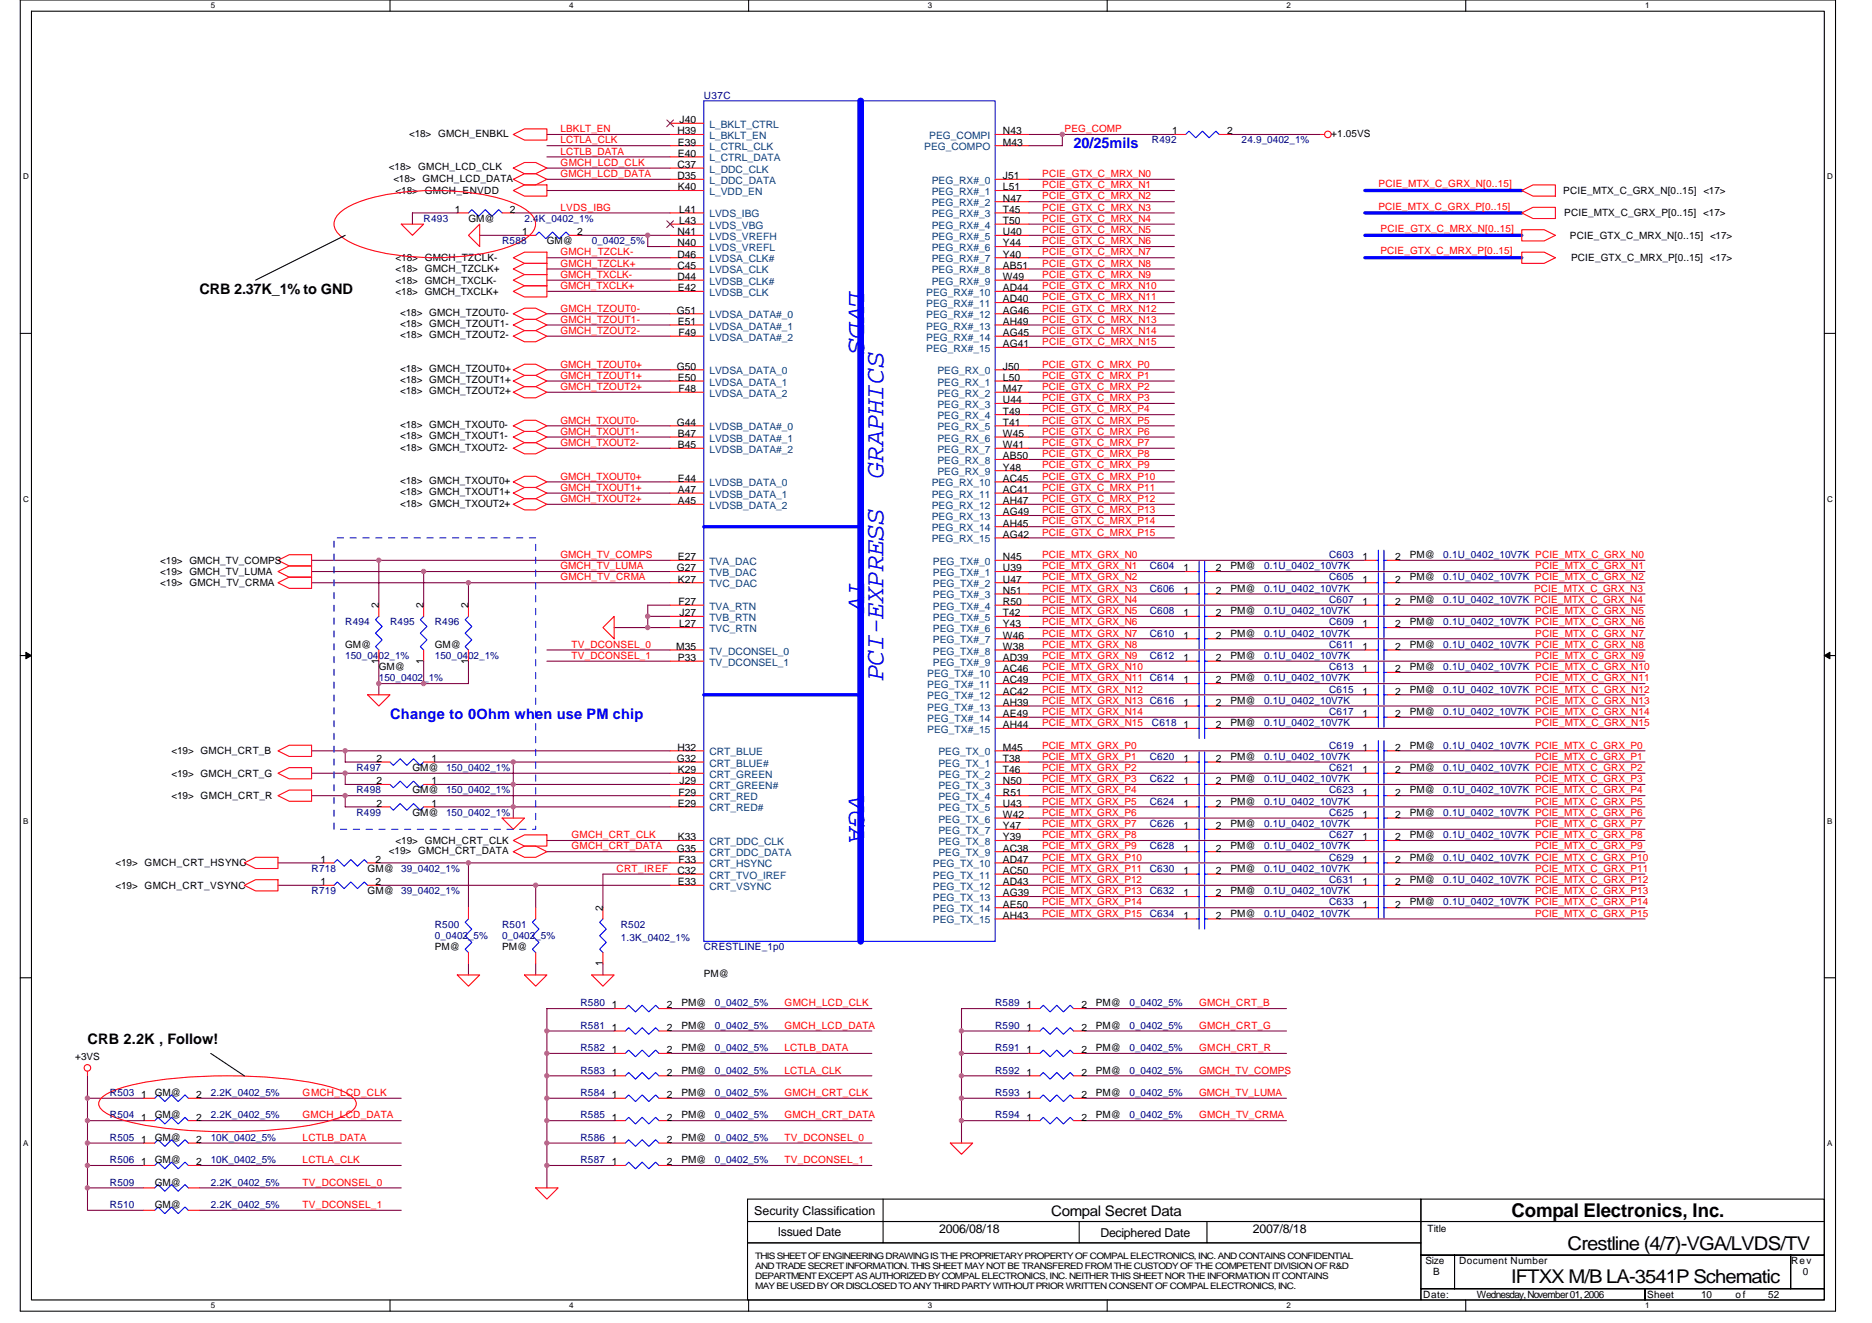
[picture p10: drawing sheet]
<svg xmlns="http://www.w3.org/2000/svg" width="297mm" height="210mm" viewBox="0 0 297 210" stroke-linecap="round" stroke-linejoin="round" font-family="sans-serif">
<defs><g id="words">
<g font-size="4.3" fill="#00f">
<text x="134.7" y="46.2" transform="rotate(90 134.7 46.2)">LVDS</text>
<text x="140.2" y="75.9" transform="rotate(-90 140.2 75.9)">GRAPHICS</text>
<text x="134.7" y="92.4" transform="rotate(90 134.7 92.4)">TV</text>
<text x="140.2" y="108.1" transform="rotate(-90 140.2 108.1)">PCI-EXPRESS</text>
<text x="134.7" y="126.2" transform="rotate(90 134.7 126.2)">VGA</text>
</g>
<g font-size="3">
<text x="239.9" y="193">Compal Electronics, Inc.</text>
<text x="239.8" y="203.6">IFTXX M/B LA-3541P Schematic</text>
<text x="248.7" y="198.3">Crestline (4/7)-VGA/LVDS/TV</text>
</g>
<g font-size="2.3" fill="#00f">
<text x="170.3" y="23.5">20/25mils</text>
<text x="61.9" y="114.2">Change to 0Ohm when use PM chip</text>
</g>
<g font-size="2.3">
<text x="31.7" y="46.6">CRB 2.37K_1% to GND</text>
<text x="13.9" y="165.7">CRB 2.2K , Follow!</text>
<text x="166.8" y="192.8">Compal Secret Data</text>
</g>
<g font-size="1.9">
<text x="119.7" y="192.7">Security Classification</text>
<text x="123.4" y="196.1">Issued Date</text>
<text x="149" y="195.6">2006/08/18</text>
<text x="174.6" y="196.3">Deciphered Date</text>
<text x="198.8" y="195.6">2007/8/18</text>
</g>
<g font-size="1.6" fill="#000080">
<text x="111.7" y="15.6">U37C</text>
<text x="182.8" y="22.8">R492</text>
<text x="197" y="22.8">24.9_0402_1%</text>
<text x="67.2" y="35.2">R493</text>
<text x="83.2" y="35.2">2.4K_0402_1%</text>
<text x="79.7" y="38.8">R588</text>
<text x="93.9" y="38.8">0_0402_5%</text>
<text x="210.9" y="88.5">C603</text>
<text x="229" y="88.5">0.1U_0402_10V7K PCIE_MTX_C_GRX_N0</text>
<text x="182.4" y="90.3">C604</text>
<text x="182.4" y="93.9">C606</text>
<text x="200.6" y="90.3">0.1U_0402_10V7K</text>
<text x="200.6" y="93.9">0.1U_0402_10V7K</text>
<text x="210.9" y="95.7">C607</text>
<text x="210.9" y="92.1">C605</text>
<text x="229" y="95.7">0.1U_0402_10V7K PCIE_MTX_C_GRX_N4</text>
<text x="229" y="92.1">0.1U_0402_10V7K PCIE_MTX_C_GRX_N2</text>
<text x="54.8" y="99.2">R494</text>
<text x="61.9" y="99.2">R495</text>
<text x="69" y="99.2">R496</text>
<text x="182.4" y="101">C610</text>
<text x="182.4" y="97.4">C608</text>
<text x="200.6" y="101">0.1U_0402_10V7K</text>
<text x="200.6" y="97.4">0.1U_0402_10V7K</text>
<text x="210.9" y="99.2">C609</text>
<text x="229" y="99.2">0.1U_0402_10V7K PCIE_MTX_C_GRX_N6</text>
<text x="54.8" y="104.5">150_0402_1%</text>
<text x="69" y="104.5">150_0402_1%</text>
<text x="182.4" y="104.5">C612</text>
<text x="200.6" y="104.5">0.1U_0402_10V7K</text>
<text x="210.9" y="106.3">C613</text>
<text x="210.9" y="102.8">C611</text>
<text x="229" y="106.3">0.1U_0402_10V7K PCIE_MTX_C_GRX_N10</text>
<text x="229" y="102.8">0.1U_0402_10V7K PCIE_MTX_C_GRX_N8</text>
<text x="60.1" y="108.1">150_0402_1%</text>
<text x="200.6" y="111.7">0.1U_0402_10V7K</text>
<text x="200.6" y="108.1">0.1U_0402_10V7K</text>
<text x="210.9" y="109.9">C615</text>
<text x="210.9" y="113.4">C617</text>
<text x="229" y="109.9">0.1U_0402_10V7K PCIE_MTX_C_GRX_N12</text>
<text x="229" y="113.4">0.1U_0402_10V7K PCIE_MTX_C_GRX_N14</text>
<text x="182.8" y="115.2">C618</text>
<text x="200.6" y="115.2">0.1U_0402_10V7K</text>
<text x="210.9" y="118.8">C619</text>
<text x="229" y="118.8">0.1U_0402_10V7K PCIE_MTX_C_GRX_P0</text>
<text x="56.6" y="125.9">R498</text>
<text x="56.6" y="122.3">R497</text>
<text x="70.8" y="125.9">150_0402_1%</text>
<text x="70.8" y="122.3">150_0402_1%</text>
<text x="182.4" y="124.1">C622</text>
<text x="182.4" y="120.5">C620</text>
<text x="200.6" y="124.1">0.1U_0402_10V7K</text>
<text x="200.6" y="120.5">0.1U_0402_10V7K</text>
<text x="210.9" y="122.3">C621</text>
<text x="210.9" y="125.9">C623</text>
<text x="229" y="122.3">0.1U_0402_10V7K PCIE_MTX_C_GRX_P2</text>
<text x="229" y="125.9">0.1U_0402_10V7K PCIE_MTX_C_GRX_P4</text>
<text x="56.6" y="129.4">R499</text>
<text x="70.8" y="129.4">150_0402_1%</text>
<text x="182.4" y="127.7">C624</text>
<text x="182.4" y="131.2">C626</text>
<text x="200.6" y="127.7">0.1U_0402_10V7K</text>
<text x="200.6" y="131.2">0.1U_0402_10V7K</text>
<text x="210.9" y="129.4">C625</text>
<text x="229" y="129.4">0.1U_0402_10V7K PCIE_MTX_C_GRX_P6</text>
<text x="182.4" y="134.8">C628</text>
<text x="200.6" y="134.8">0.1U_0402_10V7K</text>
<text x="210.9" y="136.5">C629</text>
<text x="210.9" y="133">C627</text>
<text x="229" y="136.5">0.1U_0402_10V7K PCIE_MTX_C_GRX_P10</text>
<text x="229" y="133">0.1U_0402_10V7K PCIE_MTX_C_GRX_P8</text>
<text x="49.4" y="141.9">R719</text>
<text x="49.4" y="138.3">R718</text>
<text x="63.7" y="141.9">39_0402_1%</text>
<text x="63.7" y="138.3">39_0402_1%</text>
<text x="182.4" y="141.9">C632</text>
<text x="182.4" y="138.3">C630</text>
<text x="200.6" y="141.9">0.1U_0402_10V7K</text>
<text x="200.6" y="138.3">0.1U_0402_10V7K</text>
<text x="210.9" y="143.7">C633</text>
<text x="210.9" y="140.1">C631</text>
<text x="229" y="143.7">0.1U_0402_10V7K PCIE_MTX_C_GRX_P14</text>
<text x="229" y="140.1">0.1U_0402_10V7K PCIE_MTX_C_GRX_P12</text>
<text x="69" y="147.2">R500</text>
<text x="69" y="149">0_0402_5%</text>
<text x="79.7" y="147.2">R501</text>
<text x="79.7" y="149">0_0402_5%</text>
<text x="98.5" y="147.2">R502</text>
<text x="98.5" y="149.4">1.3K_0402_1%</text>
<text x="182.4" y="145.4">C634</text>
<text x="200.6" y="145.4">0.1U_0402_10V7K</text>
<text x="111.7" y="150.8">CRESTLINE_1p0</text>
<text x="92.1" y="159.7">R580</text>
<text x="113.4" y="159.7">0_0402_5%</text>
<text x="157.9" y="159.7">R589</text>
<text x="179.2" y="159.7">0_0402_5%</text>
<text x="92.1" y="166.8">R582</text>
<text x="92.1" y="163.2">R581</text>
<text x="113.4" y="166.8">0_0402_5%</text>
<text x="113.4" y="163.2">0_0402_5%</text>
<text x="157.9" y="163.2">R590</text>
<text x="157.9" y="166.8">R591</text>
<text x="179.2" y="163.2">0_0402_5%</text>
<text x="179.2" y="166.8">0_0402_5%</text>
<text x="17.4" y="173.9">R503</text>
<text x="33.4" y="173.9">2.2K_0402_5%</text>
<text x="92.1" y="173.9">R584</text>
<text x="92.1" y="170.3">R583</text>
<text x="113.4" y="173.9">0_0402_5%</text>
<text x="113.4" y="170.3">0_0402_5%</text>
<text x="157.9" y="170.3">R592</text>
<text x="157.9" y="173.9">R593</text>
<text x="179.2" y="170.3">0_0402_5%</text>
<text x="179.2" y="173.9">0_0402_5%</text>
<text x="17.4" y="177.4">R504</text>
<text x="33.4" y="177.4">2.2K_0402_5%</text>
<text x="92.1" y="177.4">R585</text>
<text x="113.4" y="177.4">0_0402_5%</text>
<text x="157.9" y="177.4">R594</text>
<text x="179.2" y="177.4">0_0402_5%</text>
<text x="17.4" y="181">R505</text>
<text x="17.4" y="184.6">R506</text>
<text x="33.4" y="181">10K_0402_5%</text>
<text x="33.4" y="184.6">10K_0402_5%</text>
<text x="92.1" y="181">R586</text>
<text x="92.1" y="184.6">R587</text>
<text x="113.4" y="181">0_0402_5%</text>
<text x="113.4" y="184.6">0_0402_5%</text>
<text x="17.4" y="191.7">R510</text>
<text x="17.4" y="188.1">R509</text>
<text x="33.4" y="191.7">2.2K_0402_5%</text>
<text x="33.4" y="188.1">2.2K_0402_5%</text>
</g>
<g font-size="1.6">
<text x="64.9" y="21.7">&lt;18&gt; GMCH_ENBKL</text>
<text x="107.5" y="21.3">H39</text>
<text x="107.6" y="23.1">E39</text>
<text x="107.8" y="19.5">J40</text>
<text x="159.1" y="23.1">M43</text>
<text x="159.1" y="21.3">N43</text>
<text x="186" y="21.3">1</text>
<text x="194.7" y="21.3">2</text>
<text x="211.2" y="21.7">+1.05VS</text>
<text x="61.7" y="27">&lt;18&gt; GMCH_LCD_CLK</text>
<text x="62.4" y="28.8">&lt;18&gt; GMCH_LCD_DATA</text>
<text x="107.5" y="26.6">C37</text>
<text x="107.5" y="28.4">D35</text>
<text x="107.6" y="24.9">E40</text>
<text x="159.1" y="28.4">J51</text>
<text x="62.8" y="30.8">&lt;18&gt; GMCH_ENVDD</text>
<text x="72.2" y="33.8">1</text>
<text x="74.3" y="35.2">GM@</text>
<text x="80.9" y="33.8">2</text>
<text x="107.6" y="30.2">K40</text>
<text x="107.8" y="33.8">L41</text>
<text x="107.8" y="35.5">L43</text>
<text x="159.1" y="30.2">L51</text>
<text x="159.1" y="32">N47</text>
<text x="159.1" y="33.8">T45</text>
<text x="159.1" y="35.5">T50</text>
<text x="248" y="30.8">PCIE_MTX_C_GRX_N[0..15] &lt;17&gt;</text>
<text x="248.2" y="34.3">PCIE_MTX_C_GRX_P[0..15]</text>
<text x="270.3" y="34.3">&lt;17&gt;</text>
<text x="62.8" y="41.4">&lt;18&gt; GMCH_TZCLK-</text>
<text x="82.9" y="37.3">1</text>
<text x="86.8" y="38.8">GM@</text>
<text x="91.6" y="37.3">2</text>
<text x="107.5" y="37.3">N41</text>
<text x="107.5" y="39.1">N40</text>
<text x="107.5" y="40.9">D46</text>
<text x="159.1" y="37.3">U40</text>
<text x="159.1" y="39.1">Y44</text>
<text x="159.1" y="40.9">Y40</text>
<text x="249.1" y="37.9">PCIE_GTX_C_MRX_N[0..15] &lt;17&gt;</text>
<text x="249.3" y="41.4">PCIE_GTX_C_MRX_P[0..15] &lt;17&gt;</text>
<text x="62.8" y="45">&lt;18&gt; GMCH_TXCLK-</text>
<text x="62.8" y="46.8">&lt;18&gt; GMCH_TXCLK+</text>
<text x="62.8" y="43.2">&lt;18&gt; GMCH_TZCLK+</text>
<text x="107.5" y="42.7">C45</text>
<text x="107.5" y="44.4">D44</text>
<text x="107.6" y="46.2">E42</text>
<text x="159.1" y="42.7">AB51</text>
<text x="159.1" y="44.4">W49</text>
<text x="159.1" y="46.2">AD44</text>
<text x="159.1" y="48">AD40</text>
<text x="63.5" y="50.1">&lt;18&gt; GMCH_TZOUT0-</text>
<text x="63.5" y="51.9">&lt;18&gt; GMCH_TZOUT1-</text>
<text x="63.5" y="53.7">&lt;18&gt; GMCH_TZOUT2-</text>
<text x="107.4" y="49.8">G51</text>
<text x="107.6" y="51.5">E51</text>
<text x="107.7" y="53.3">F49</text>
<text x="159.1" y="49.8">AG46</text>
<text x="159.1" y="51.5">AH49</text>
<text x="159.1" y="53.3">AG45</text>
<text x="63.5" y="59">&lt;18&gt; GMCH_TZOUT0+</text>
<text x="107.4" y="58.7">G50</text>
<text x="159.1" y="58.7">J50</text>
<text x="159.1" y="55.1">AG41</text>
<text x="63.5" y="60.8">&lt;18&gt; GMCH_TZOUT1+</text>
<text x="63.5" y="62.6">&lt;18&gt; GMCH_TZOUT2+</text>
<text x="107.6" y="60.4">E50</text>
<text x="107.7" y="62.2">F48</text>
<text x="159.1" y="60.4">L50</text>
<text x="159.1" y="62.2">M47</text>
<text x="159.1" y="64">U44</text>
<text x="159.1" y="65.8">T49</text>
<text x="63.5" y="67.9">&lt;18&gt; GMCH_TXOUT0-</text>
<text x="63.5" y="69.7">&lt;18&gt; GMCH_TXOUT1-</text>
<text x="63.5" y="71.5">&lt;18&gt; GMCH_TXOUT2-</text>
<text x="107.4" y="67.5">G44</text>
<text x="107.6" y="69.3">B47</text>
<text x="107.6" y="71.1">B45</text>
<text x="159.1" y="67.5">T41</text>
<text x="159.1" y="69.3">W45</text>
<text x="159.1" y="71.1">W41</text>
<text x="63.5" y="76.8">&lt;18&gt; GMCH_TXOUT0+</text>
<text x="107.6" y="76.4">E44</text>
<text x="159.1" y="72.9">AB50</text>
<text x="159.1" y="74.7">Y48</text>
<text x="159.1" y="76.4">AC45</text>
<text x="63.5" y="78.6">&lt;18&gt; GMCH_TXOUT1+</text>
<text x="63.5" y="80.4">&lt;18&gt; GMCH_TXOUT2+</text>
<text x="107.6" y="78.2">A47</text>
<text x="107.6" y="80">A45</text>
<text x="159.1" y="78.2">AC41</text>
<text x="159.1" y="80">AH47</text>
<text x="159.1" y="81.8">AG49</text>
<text x="159.1" y="83.5">AH45</text>
<text x="25.4" y="89.4">&lt;19&gt; GMCH_TV_COMPS</text>
<text x="107.6" y="88.9">E27</text>
<text x="159.1" y="88.9">N45</text>
<text x="159.1" y="85.3">AG42</text>
<text x="216.2" y="88.9">1</text>
<text x="221.4" y="88.9">2</text>
<text x="223.7" y="88.5">PM@</text>
<text x="25.4" y="91.2">&lt;19&gt; GMCH_TV_LUMA</text>
<text x="25.4" y="93">&lt;19&gt; GMCH_TV_CRMA</text>
<text x="107.4" y="90.7">G27</text>
<text x="107.6" y="92.4">K27</text>
<text x="107.7" y="96">F27</text>
<text x="159.1" y="94.2">N51</text>
<text x="159.1" y="96">R50</text>
<text x="159.1" y="90.7">U39</text>
<text x="159.1" y="92.4">U47</text>
<text x="187.8" y="90.7">1</text>
<text x="187.8" y="94.2">1</text>
<text x="192.9" y="90.7">2</text>
<text x="192.9" y="94.2">2</text>
<text x="195.2" y="90.3">PM@</text>
<text x="195.2" y="93.9">PM@</text>
<text x="216.2" y="96">1</text>
<text x="216.2" y="92.4">1</text>
<text x="221.4" y="96">2</text>
<text x="221.4" y="92.4">2</text>
<text x="223.7" y="95.7">PM@</text>
<text x="223.7" y="92.1">PM@</text>
<text x="60.1" y="96.5" transform="rotate(-90 60.1 96.5)">2</text>
<text x="67.2" y="96.5" transform="rotate(-90 67.2 96.5)">2</text>
<text x="74.3" y="96.5" transform="rotate(-90 74.3 96.5)">2</text>
<text x="107.8" y="99.5">L27</text>
<text x="107.8" y="97.8">J27</text>
<text x="159.1" y="97.8">T42</text>
<text x="159.1" y="99.5">Y43</text>
<text x="159.1" y="101.3">W46</text>
<text x="187.8" y="101.3">1</text>
<text x="187.8" y="97.8">1</text>
<text x="192.9" y="101.3">2</text>
<text x="192.9" y="97.8">2</text>
<text x="195.2" y="101">PM@</text>
<text x="195.2" y="97.4">PM@</text>
<text x="216.2" y="99.5">1</text>
<text x="221.4" y="99.5">2</text>
<text x="223.7" y="99.2">PM@</text>
<text x="54.8" y="102.8">GM@</text>
<text x="60.1" y="105.3" transform="rotate(-90 60.1 105.3)">1</text>
<text x="60.1" y="106.3">GM@</text>
<text x="67.2" y="105.3" transform="rotate(-90 67.2 105.3)">1</text>
<text x="69" y="102.8">GM@</text>
<text x="74.3" y="105.3" transform="rotate(-90 74.3 105.3)">1</text>
<text x="107.3" y="103.1">M35</text>
<text x="107.6" y="104.9">P33</text>
<text x="159.1" y="103.1">W38</text>
<text x="159.1" y="104.9">AD39</text>
<text x="159.1" y="106.7">AC46</text>
<text x="187.8" y="104.9">1</text>
<text x="192.9" y="104.9">2</text>
<text x="195.2" y="104.5">PM@</text>
<text x="216.2" y="106.7">1</text>
<text x="216.2" y="103.1">1</text>
<text x="221.4" y="106.7">2</text>
<text x="221.4" y="103.1">2</text>
<text x="223.7" y="106.3">PM@</text>
<text x="223.7" y="102.8">PM@</text>
<text x="159.1" y="108.4">AC49</text>
<text x="159.1" y="110.2">AC42</text>
<text x="159.1" y="112">AH39</text>
<text x="159.1" y="113.8">AE49</text>
<text x="187.8" y="112">1</text>
<text x="187.8" y="108.4">1</text>
<text x="192.9" y="112">2</text>
<text x="192.9" y="108.4">2</text>
<text x="195.2" y="111.7">PM@</text>
<text x="195.2" y="108.1">PM@</text>
<text x="216.2" y="110.2">1</text>
<text x="216.2" y="113.8">1</text>
<text x="221.4" y="110.2">2</text>
<text x="221.4" y="113.8">2</text>
<text x="223.7" y="109.9">PM@</text>
<text x="223.7" y="113.4">PM@</text>
<text x="27.2" y="119.7">&lt;19&gt; GMCH_CRT_B</text>
<text x="107.5" y="119.1">H32</text>
<text x="159.1" y="119.1">M45</text>
<text x="159.1" y="115.5">AH44</text>
<text x="187.8" y="115.5">1</text>
<text x="192.9" y="115.5">2</text>
<text x="195.2" y="115.2">PM@</text>
<text x="216.2" y="119.1">1</text>
<text x="221.4" y="119.1">2</text>
<text x="223.7" y="118.8">PM@</text>
<text x="27.2" y="123.2">&lt;19&gt; GMCH_CRT_G</text>
<text x="59.8" y="124.4">2</text>
<text x="59.8" y="120.9">2</text>
<text x="65.4" y="125.9">GM@</text>
<text x="65.4" y="122.3">GM@</text>
<text x="68.5" y="124.4">1</text>
<text x="68.5" y="120.9">1</text>
<text x="107.4" y="120.9">G32</text>
<text x="107.6" y="122.7">K29</text>
<text x="107.8" y="124.4">J29</text>
<text x="159.1" y="120.9">T38</text>
<text x="159.1" y="122.7">T46</text>
<text x="159.1" y="124.4">N50</text>
<text x="187.8" y="124.4">1</text>
<text x="187.8" y="120.9">1</text>
<text x="192.9" y="124.4">2</text>
<text x="192.9" y="120.9">2</text>
<text x="195.2" y="124.1">PM@</text>
<text x="195.2" y="120.5">PM@</text>
<text x="216.2" y="122.7">1</text>
<text x="221.4" y="122.7">2</text>
<text x="223.7" y="122.3">PM@</text>
<text x="223.7" y="125.9">PM@</text>
<text x="27.2" y="126.8">&lt;19&gt; GMCH_CRT_R</text>
<text x="59.8" y="128">2</text>
<text x="65.4" y="129.4">GM@</text>
<text x="68.5" y="128">1</text>
<text x="107.6" y="128">E29</text>
<text x="107.7" y="126.2">F29</text>
<text x="159.1" y="126.2">R51</text>
<text x="159.1" y="128">U43</text>
<text x="159.1" y="129.8">W42</text>
<text x="159.1" y="131.6">Y47</text>
<text x="187.8" y="128">1</text>
<text x="187.8" y="131.6">1</text>
<text x="192.9" y="128">2</text>
<text x="192.9" y="131.6">2</text>
<text x="195.2" y="127.7">PM@</text>
<text x="195.2" y="131.2">PM@</text>
<text x="216.2" y="129.8">1</text>
<text x="216.2" y="126.2">1</text>
<text x="221.4" y="129.8">2</text>
<text x="221.4" y="126.2">2</text>
<text x="223.7" y="129.4">PM@</text>
<text x="18.3" y="137.4">&lt;19&gt; GMCH_CRT_HSYNC</text>
<text x="50.9" y="136.9">1</text>
<text x="59.6" y="136.9">2</text>
<text x="61.7" y="135.5">&lt;19&gt; GMCH_CRT_DATA</text>
<text x="62.8" y="133.9">&lt;19&gt; GMCH_CRT_CLK</text>
<text x="107.4" y="135.1">G35</text>
<text x="107.6" y="133.3">K33</text>
<text x="107.7" y="136.9">F33</text>
<text x="159.1" y="133.3">Y39</text>
<text x="159.1" y="135.1">AC38</text>
<text x="159.1" y="136.9">AD47</text>
<text x="187.8" y="135.1">1</text>
<text x="192.9" y="135.1">2</text>
<text x="195.2" y="134.8">PM@</text>
<text x="216.2" y="136.9">1</text>
<text x="216.2" y="133.3">1</text>
<text x="221.4" y="136.9">2</text>
<text x="221.4" y="133.3">2</text>
<text x="223.7" y="136.5">PM@</text>
<text x="223.7" y="133">PM@</text>
<text x="18.3" y="141">&lt;19&gt; GMCH_CRT_VSYNC</text>
<text x="50.9" y="140.4">1</text>
<text x="58.3" y="141.9">GM@</text>
<text x="58.3" y="138.3">GM@</text>
<text x="59.6" y="140.4">2</text>
<text x="107.5" y="138.7">C32</text>
<text x="107.6" y="140.4">E33</text>
<text x="159.1" y="138.7">AC50</text>
<text x="159.1" y="140.4">AD43</text>
<text x="159.1" y="142.2">AG39</text>
<text x="159.1" y="144">AE50</text>
<text x="187.8" y="142.2">1</text>
<text x="187.8" y="138.7">1</text>
<text x="192.9" y="142.2">2</text>
<text x="192.9" y="138.7">2</text>
<text x="195.2" y="141.9">PM@</text>
<text x="195.2" y="138.3">PM@</text>
<text x="216.2" y="144">1</text>
<text x="216.2" y="140.4">1</text>
<text x="221.4" y="144">2</text>
<text x="221.4" y="140.4">2</text>
<text x="223.7" y="143.7">PM@</text>
<text x="223.7" y="140.1">PM@</text>
<text x="95.6" y="144.5" transform="rotate(-90 95.6 144.5)">2</text>
<text x="159.1" y="145.8">AH43</text>
<text x="187.8" y="145.8">1</text>
<text x="192.9" y="145.8">2</text>
<text x="195.2" y="145.4">PM@</text>
<text x="69" y="150.8">PM@</text>
<text x="79.7" y="150.8">PM@</text>
<text x="95.6" y="153.3" transform="rotate(-90 95.6 153.3)">1</text>
<text x="111.7" y="155">PM@</text>
<text x="97.1" y="160">1</text>
<text x="105.8" y="160">2</text>
<text x="108.1" y="159.7">PM@</text>
<text x="162.9" y="160">1</text>
<text x="171.6" y="160">2</text>
<text x="173.9" y="159.7">PM@</text>
<text x="97.1" y="167.1">1</text>
<text x="97.1" y="163.6">1</text>
<text x="105.8" y="167.1">2</text>
<text x="105.8" y="163.6">2</text>
<text x="108.1" y="166.8">PM@</text>
<text x="108.1" y="163.2">PM@</text>
<text x="162.9" y="163.6">1</text>
<text x="162.9" y="167.1">1</text>
<text x="171.6" y="163.6">2</text>
<text x="171.6" y="167.1">2</text>
<text x="173.9" y="163.2">PM@</text>
<text x="173.9" y="166.8">PM@</text>
<text x="11.9" y="168.2">+3VS</text>
<text x="24.6" y="173.9">GM@</text>
<text x="97.1" y="170.7">1</text>
<text x="105.8" y="170.7">2</text>
<text x="108.1" y="173.9">PM@</text>
<text x="108.1" y="170.3">PM@</text>
<text x="162.9" y="170.7">1</text>
<text x="171.6" y="170.7">2</text>
<text x="173.9" y="170.3">PM@</text>
<text x="173.9" y="173.9">PM@</text>
<text x="22.4" y="174.2">1</text>
<text x="22.4" y="177.8">1</text>
<text x="24.6" y="177.4">GM@</text>
<text x="31.1" y="174.2">2</text>
<text x="31.1" y="177.8">2</text>
<text x="97.1" y="177.8">1</text>
<text x="97.1" y="174.2">1</text>
<text x="105.8" y="177.8">2</text>
<text x="105.8" y="174.2">2</text>
<text x="108.1" y="177.4">PM@</text>
<text x="162.9" y="177.8">1</text>
<text x="162.9" y="174.2">1</text>
<text x="171.6" y="177.8">2</text>
<text x="171.6" y="174.2">2</text>
<text x="173.9" y="177.4">PM@</text>
<text x="22.4" y="181.3">1</text>
<text x="22.4" y="184.9">1</text>
<text x="24.6" y="181">GM@</text>
<text x="24.6" y="184.6">GM@</text>
<text x="31.1" y="181.3">2</text>
<text x="31.1" y="184.9">2</text>
<text x="97.1" y="181.3">1</text>
<text x="97.1" y="184.9">1</text>
<text x="105.8" y="181.3">2</text>
<text x="105.8" y="184.9">2</text>
<text x="108.1" y="181">PM@</text>
<text x="108.1" y="184.6">PM@</text>
<text x="24.6" y="191.7">GM@</text>
<text x="24.6" y="188.1">GM@</text>
<text x="226.5" y="195.4">Title</text>
<text x="226.2" y="200.6">Size</text>
<text x="227.4" y="202.3">B</text>
<text x="231.5" y="200.6">Document Number</text>
<text x="284.2" y="200.6">Rev</text>
<text x="286.1" y="202.3">0</text>
<text x="225.8" y="205.9">Date:</text>
<text x="234.4" y="205.9">Wednesday, November 01,2006</text>
<text x="261.4" y="205.9">Sheet</text>
<text x="269.9" y="205.9">10</text>
<text x="275.4" y="205.9">of</text>
<text x="280.6" y="205.9">52</text>
</g>
<g font-size="1.6" fill="#f00">
<text x="88.9" y="22.8">LCTLA_CLK</text>
<text x="88.9" y="21">LBKLT_EN</text>
<text x="168.9" y="21">PEG_COMP</text>
<text x="88.9" y="26.3">GMCH_LCD_CLK</text>
<text x="88.9" y="28.1">GMCH_LCD_DATA</text>
<text x="88.9" y="24.5">LCTLB_DATA</text>
<text x="165.4" y="29.9">PCIE_GTX_C_MRX_N1</text>
<text x="165.4" y="28.1">PCIE_GTX_C_MRX_N0</text>
<text x="218.7" y="29.7">PCIE_MTX_C_GRX_N[0..15]</text>
<text x="88.9" y="33.4">LVDS_IBG</text>
<text x="165.4" y="33.4">PCIE_GTX_C_MRX_N3</text>
<text x="165.4" y="31.6">PCIE_GTX_C_MRX_N2</text>
<text x="165.4" y="35.2">PCIE_GTX_C_MRX_N4</text>
<text x="218.7" y="33.3">PCIE_MTX_C_GRX_P[0..15]</text>
<text x="88.9" y="40.5">GMCH_TZCLK-</text>
<text x="165.4" y="37">PCIE_GTX_C_MRX_N5</text>
<text x="165.4" y="40.5">PCIE_GTX_C_MRX_N7</text>
<text x="165.4" y="38.8">PCIE_GTX_C_MRX_N6</text>
<text x="219.1" y="36.8">PCIE_GTX_C_MRX_N[0..15]</text>
<text x="219.1" y="40.4">PCIE_GTX_C_MRX_P[0..15]</text>
<text x="88.9" y="44.1">GMCH_TXCLK-</text>
<text x="88.9" y="45.9">GMCH_TXCLK+</text>
<text x="88.9" y="42.3">GMCH_TZCLK+</text>
<text x="165.4" y="47.6">PCIE_GTX_C_MRX_N11</text>
<text x="165.4" y="42.3">PCIE_GTX_C_MRX_N8</text>
<text x="165.4" y="45.9">PCIE_GTX_C_MRX_N10</text>
<text x="165.4" y="44.1">PCIE_GTX_C_MRX_N9</text>
<text x="88.9" y="51.2">GMCH_TZOUT1-</text>
<text x="88.9" y="53">GMCH_TZOUT2-</text>
<text x="88.9" y="49.4">GMCH_TZOUT0-</text>
<text x="165.4" y="53">PCIE_GTX_C_MRX_N14</text>
<text x="165.4" y="49.4">PCIE_GTX_C_MRX_N12</text>
<text x="165.4" y="51.2">PCIE_GTX_C_MRX_N13</text>
<text x="88.9" y="58.3">GMCH_TZOUT0+</text>
<text x="165.4" y="58.3">PCIE_GTX_C_MRX_P0</text>
<text x="165.4" y="54.8">PCIE_GTX_C_MRX_N15</text>
<text x="88.9" y="60.1">GMCH_TZOUT1+</text>
<text x="88.9" y="61.9">GMCH_TZOUT2+</text>
<text x="165.4" y="63.6">PCIE_GTX_C_MRX_P3</text>
<text x="165.4" y="60.1">PCIE_GTX_C_MRX_P1</text>
<text x="165.4" y="65.4">PCIE_GTX_C_MRX_P4</text>
<text x="165.4" y="61.9">PCIE_GTX_C_MRX_P2</text>
<text x="88.9" y="69">GMCH_TXOUT1-</text>
<text x="88.9" y="70.8">GMCH_TXOUT2-</text>
<text x="88.9" y="67.2">GMCH_TXOUT0-</text>
<text x="165.4" y="70.8">PCIE_GTX_C_MRX_P7</text>
<text x="165.4" y="69">PCIE_GTX_C_MRX_P6</text>
<text x="165.4" y="67.2">PCIE_GTX_C_MRX_P5</text>
<text x="88.9" y="76.1">GMCH_TXOUT0+</text>
<text x="88.9" y="77.9">GMCH_TXOUT1+</text>
<text x="165.4" y="77.9">PCIE_GTX_C_MRX_P11</text>
<text x="165.4" y="74.3">PCIE_GTX_C_MRX_P9</text>
<text x="165.4" y="72.5">PCIE_GTX_C_MRX_P8</text>
<text x="165.4" y="76.1">PCIE_GTX_C_MRX_P10</text>
<text x="88.9" y="79.7">GMCH_TXOUT2+</text>
<text x="165.4" y="79.7">PCIE_GTX_C_MRX_P12</text>
<text x="165.4" y="83.2">PCIE_GTX_C_MRX_P14</text>
<text x="165.4" y="81.4">PCIE_GTX_C_MRX_P13</text>
<text x="88.9" y="88.5">GMCH_TV_COMPS</text>
<text x="165.4" y="88.5">PCIE_MTX_GRX_N0</text>
<text x="165.4" y="85">PCIE_GTX_C_MRX_P15</text>
<text x="88.9" y="90.3">GMCH_TV_LUMA</text>
<text x="88.9" y="92.1">GMCH_TV_CRMA</text>
<text x="165.4" y="92.1">PCIE_MTX_GRX_N2</text>
<text x="165.4" y="90.3">PCIE_MTX_GRX_N1</text>
<text x="165.4" y="93.9">PCIE_MTX_GRX_N3</text>
<text x="165.4" y="95.7">PCIE_MTX_GRX_N4</text>
<text x="243.4" y="93.9">PCIE_MTX_C_GRX_N3</text>
<text x="243.6" y="90.3">PCIE_MTX_C_GRX_N1</text>
<text x="165.4" y="101">PCIE_MTX_GRX_N7</text>
<text x="165.4" y="97.4">PCIE_MTX_GRX_N5</text>
<text x="165.4" y="99.2">PCIE_MTX_GRX_N6</text>
<text x="243.6" y="101">PCIE_MTX_C_GRX_N7</text>
<text x="243.6" y="97.4">PCIE_MTX_C_GRX_N5</text>
<text x="90.7" y="102.8">TV_DCONSEL_0</text>
<text x="90.7" y="104.5">TV_DCONSEL_1</text>
<text x="165.4" y="102.8">PCIE_MTX_GRX_N8</text>
<text x="165.4" y="104.5">PCIE_MTX_GRX_N9</text>
<text x="165.4" y="106.3">PCIE_MTX_GRX_N10</text>
<text x="243.6" y="104.5">PCIE_MTX_C_GRX_N9</text>
<text x="165.4" y="108.1">PCIE_MTX_GRX_N11 C614</text>
<text x="165.4" y="109.9">PCIE_MTX_GRX_N12</text>
<text x="165.4" y="113.4">PCIE_MTX_GRX_N14</text>
<text x="165.4" y="111.7">PCIE_MTX_GRX_N13 C616</text>
<text x="243.6" y="108.1">PCIE_MTX_C_GRX_N11</text>
<text x="243.6" y="111.7">PCIE_MTX_C_GRX_N13</text>
<text x="165.4" y="115.2">PCIE_MTX_GRX_N15</text>
<text x="165.4" y="118.8">PCIE_MTX_GRX_P0</text>
<text x="243.6" y="115.2">PCIE_MTX_C_GRX_N15</text>
<text x="165.4" y="120.5">PCIE_MTX_GRX_P1</text>
<text x="165.4" y="122.3">PCIE_MTX_GRX_P2</text>
<text x="165.4" y="124.1">PCIE_MTX_GRX_P3</text>
<text x="165.4" y="125.9">PCIE_MTX_GRX_P4</text>
<text x="243.6" y="120.5">PCIE_MTX_C_GRX_P1</text>
<text x="243.6" y="124.1">PCIE_MTX_C_GRX_P3</text>
<text x="165.4" y="131.2">PCIE_MTX_GRX_P7</text>
<text x="165.4" y="127.7">PCIE_MTX_GRX_P5</text>
<text x="165.4" y="129.4">PCIE_MTX_GRX_P6</text>
<text x="243.6" y="131.2">PCIE_MTX_C_GRX_P7</text>
<text x="243.6" y="127.7">PCIE_MTX_C_GRX_P5</text>
<text x="90.7" y="134.8">GMCH_CRT_DATA</text>
<text x="90.7" y="133">GMCH_CRT_CLK</text>
<text x="165.4" y="133">PCIE_MTX_GRX_P8</text>
<text x="165.4" y="136.5">PCIE_MTX_GRX_P10</text>
<text x="165.4" y="134.8">PCIE_MTX_GRX_P9</text>
<text x="243.6" y="134.8">PCIE_MTX_C_GRX_P9</text>
<text x="97.8" y="138.3">CRT_IREF</text>
<text x="165.4" y="138.3">PCIE_MTX_GRX_P11</text>
<text x="165.4" y="143.7">PCIE_MTX_GRX_P14</text>
<text x="165.4" y="141.9">PCIE_MTX_GRX_P13</text>
<text x="165.4" y="140.1">PCIE_MTX_GRX_P12</text>
<text x="243.6" y="138.3">PCIE_MTX_C_GRX_P11</text>
<text x="243.6" y="141.9">PCIE_MTX_C_GRX_P13</text>
<text x="165.4" y="145.4">PCIE_MTX_GRX_P15</text>
<text x="243.6" y="145.4">PCIE_MTX_C_GRX_P15</text>
<text x="124.5" y="159.7">GMCH_LCD_CLK</text>
<text x="190.3" y="159.7">GMCH_CRT_B</text>
<text x="124.5" y="163.2">GMCH_LCD_DATA</text>
<text x="124.5" y="166.8">LCTLB_DATA</text>
<text x="190.3" y="163.2">GMCH_CRT_G</text>
<text x="190.3" y="166.8">GMCH_CRT_R</text>
<text x="48" y="173.9">GMCH_LCD_CLK</text>
<text x="124.5" y="173.9">GMCH_CRT_CLK</text>
<text x="124.5" y="170.3">LCTLA_CLK</text>
<text x="190.3" y="173.9">GMCH_TV_LUMA</text>
<text x="190.3" y="170.3">GMCH_TV_COMPS</text>
<text x="48" y="177.4">GMCH_LCD_DATA</text>
<text x="124.5" y="177.4">GMCH_CRT_DATA</text>
<text x="190.3" y="177.4">GMCH_TV_CRMA</text>
<text x="48" y="181">LCTLB_DATA</text>
<text x="48" y="184.6">LCTLA_CLK</text>
<text x="124.5" y="181">TV_DCONSEL_0</text>
<text x="124.5" y="184.6">TV_DCONSEL_1</text>
<text x="48" y="188.1">TV_DCONSEL_0</text>
<text x="48" y="191.7">TV_DCONSEL_1</text>
</g>
<g font-size="1.6" fill="#004080">
<text x="112.6" y="23.8">L_CTRL_CLK</text>
<text x="112.6" y="22.1">L_BKLT_EN</text>
<text x="112.6" y="20.3">L_BKLT_CTRL</text>
<text x="146.6" y="23.8">PEG_COMPO</text>
<text x="147.4" y="22.1">PEG_COMPI</text>
<text x="112.6" y="25.6">L_CTRL_DATA</text>
<text x="112.6" y="27.4">L_DDC_CLK</text>
<text x="112.6" y="29.2">L_DDC_DATA</text>
<text x="147.8" y="29.2">PEG_RX#_0</text>
<text x="112.6" y="30.9">L_VDD_EN</text>
<text x="112.6" y="34.5">LVDS_IBG</text>
<text x="147.8" y="30.9">PEG_RX#_1</text>
<text x="147.8" y="32.7">PEG_RX#_2</text>
<text x="147.8" y="34.5">PEG_RX#_3</text>
<text x="112.6" y="36.3">LVDS_VBG</text>
<text x="112.6" y="38.1">LVDS_VREFH</text>
<text x="112.6" y="39.8">LVDS_VREFL</text>
<text x="112.6" y="41.6">LVDSA_CLK#</text>
<text x="147.8" y="36.3">PEG_RX#_4</text>
<text x="147.8" y="38.1">PEG_RX#_5</text>
<text x="147.8" y="39.8">PEG_RX#_6</text>
<text x="147.8" y="41.6">PEG_RX#_7</text>
<text x="112.6" y="43.4">LVDSA_CLK</text>
<text x="112.6" y="45.2">LVDSB_CLK#</text>
<text x="112.6" y="46.9">LVDSB_CLK</text>
<text x="147" y="46.9">PEG_RX#_10</text>
<text x="147.8" y="43.4">PEG_RX#_8</text>
<text x="147.8" y="45.2">PEG_RX#_9</text>
<text x="112.6" y="50.5">LVDSA_DATA#_0</text>
<text x="112.6" y="52.3">LVDSA_DATA#_1</text>
<text x="147" y="48.7">PEG_RX#_11</text>
<text x="147" y="50.5">PEG_RX#_12</text>
<text x="147" y="52.3">PEG_RX#_13</text>
<text x="112.6" y="54.1">LVDSA_DATA#_2</text>
<text x="112.6" y="59.4">LVDSA_DATA_0</text>
<text x="147" y="54.1">PEG_RX#_14</text>
<text x="147" y="55.8">PEG_RX#_15</text>
<text x="148.7" y="59.4">PEG_RX_0</text>
<text x="112.6" y="61.2">LVDSA_DATA_1</text>
<text x="112.6" y="62.9">LVDSA_DATA_2</text>
<text x="148.7" y="61.2">PEG_RX_1</text>
<text x="148.7" y="62.9">PEG_RX_2</text>
<text x="148.7" y="64.7">PEG_RX_3</text>
<text x="112.6" y="68.3">LVDSB_DATA#_0</text>
<text x="112.6" y="70.1">LVDSB_DATA#_1</text>
<text x="112.6" y="71.8">LVDSB_DATA#_2</text>
<text x="148.7" y="66.5">PEG_RX_4</text>
<text x="148.7" y="68.3">PEG_RX_5</text>
<text x="148.7" y="70.1">PEG_RX_6</text>
<text x="148.7" y="71.8">PEG_RX_7</text>
<text x="112.6" y="77.2">LVDSB_DATA_0</text>
<text x="147.8" y="77.2">PEG_RX_10</text>
<text x="148.7" y="73.6">PEG_RX_8</text>
<text x="148.7" y="75.4">PEG_RX_9</text>
<text x="112.6" y="79">LVDSB_DATA_1</text>
<text x="112.6" y="80.7">LVDSB_DATA_2</text>
<text x="147.8" y="79">PEG_RX_11</text>
<text x="147.8" y="80.7">PEG_RX_12</text>
<text x="147.8" y="82.5">PEG_RX_13</text>
<text x="112.6" y="89.6">TVA_DAC</text>
<text x="147.8" y="84.3">PEG_RX_14</text>
<text x="147.8" y="86.1">PEG_RX_15</text>
<text x="148" y="89.6">PEG_TX#_0</text>
<text x="112.6" y="91.4">TVB_DAC</text>
<text x="112.6" y="93.2">TVC_DAC</text>
<text x="148" y="95">PEG_TX#_3</text>
<text x="148" y="91.4">PEG_TX#_1</text>
<text x="148" y="93.2">PEG_TX#_2</text>
<text x="112.6" y="96.7">TVA_RTN</text>
<text x="112.6" y="98.5">TVB_RTN</text>
<text x="112.6" y="100.3">TVC_RTN</text>
<text x="148" y="96.7">PEG_TX#_4</text>
<text x="148" y="98.5">PEG_TX#_5</text>
<text x="148" y="100.3">PEG_TX#_6</text>
<text x="112.6" y="103.8">TV_DCONSEL_0</text>
<text x="112.6" y="105.6">TV_DCONSEL_1</text>
<text x="147.1" y="107.4">PEG_TX#_10</text>
<text x="148" y="102.1">PEG_TX#_7</text>
<text x="148" y="103.8">PEG_TX#_8</text>
<text x="148" y="105.6">PEG_TX#_9</text>
<text x="147.1" y="109.2">PEG_TX#_11</text>
<text x="147.1" y="111">PEG_TX#_12</text>
<text x="147.1" y="112.7">PEG_TX#_13</text>
<text x="112.6" y="119.8">CRT_BLUE</text>
<text x="147.1" y="114.5">PEG_TX#_14</text>
<text x="147.1" y="116.3">PEG_TX#_15</text>
<text x="148.9" y="119.8">PEG_TX_0</text>
<text x="112.6" y="121.6">CRT_BLUE#</text>
<text x="112.6" y="123.4">CRT_GREEN</text>
<text x="112.6" y="125.2">CRT_GREEN#</text>
<text x="148.9" y="121.6">PEG_TX_1</text>
<text x="148.9" y="123.4">PEG_TX_2</text>
<text x="148.9" y="125.2">PEG_TX_3</text>
<text x="112.6" y="127">CRT_RED</text>
<text x="112.6" y="128.7">CRT_RED#</text>
<text x="148.9" y="127">PEG_TX_4</text>
<text x="148.9" y="128.7">PEG_TX_5</text>
<text x="148.9" y="130.5">PEG_TX_6</text>
<text x="112.6" y="134.1">CRT_DDC_CLK</text>
<text x="112.6" y="135.8">CRT_DDC_DATA</text>
<text x="112.6" y="137.6">CRT_HSYNC</text>
<text x="148" y="137.6">PEG_TX_10</text>
<text x="148.9" y="132.3">PEG_TX_7</text>
<text x="148.9" y="134.1">PEG_TX_8</text>
<text x="148.9" y="135.8">PEG_TX_9</text>
<text x="112.6" y="139.4">CRT_TVO_IREF</text>
<text x="112.6" y="141.2">CRT_VSYNC</text>
<text x="148" y="139.4">PEG_TX_11</text>
<text x="148" y="141.2">PEG_TX_12</text>
<text x="148" y="143">PEG_TX_13</text>
<text x="148" y="144.7">PEG_TX_14</text>
<text x="148" y="146.5">PEG_TX_15</text>
</g>
<g font-size="1.4">
<text x="119.8" y="199.7">THIS SHEET OF ENGINEERING DRAWING IS THE PROPRIETARY PROPERTY OF COMPAL ELECTRONICS, INC. AND CONTAINS CONFIDENTIAL</text>
<text x="119.8" y="201.3">AND TRADE SECRET INFORMATION. THIS SHEET MAY NOT BE TRANSFERED FROM THE CUSTODY OF THE COMPETENT DIVISION OF R&amp;D</text>
<text x="119.8" y="202.9">DEPARTMENT EXCEPT AS AUTHORIZED BY COMPAL ELECTRONICS, INC. NEITHER THIS SHEET NOR THE INFORMATION IT CONTAINS</text>
<text x="119.8" y="204.6">MAY BE USED BY OR DISCLOSED TO ANY THIRD PARTY WITHOUT PRIOR WRITTEN CONSENT OFCOMPAL ELECTRONICS, INC.</text>
</g>
<g font-size="1.3">
<text x="33.4" y="1.3">5</text>
<text x="90.3" y="1.3">4</text>
<text x="147.2" y="1.3">3</text>
<text x="204.1" y="1.3">2</text>
<text x="261" y="1.3">1</text>
<text x="3.7" y="28.5">D</text>
<text x="289.9" y="28.5">D</text>
<text x="3.7" y="79.6">C</text>
<text x="289.9" y="79.6">C</text>
<text x="3.7" y="130.7">B</text>
<text x="289.9" y="130.7">B</text>
<text x="3.7" y="181.8">A</text>
<text x="289.9" y="181.8">A</text>
<text x="33.4" y="207.6">5</text>
<text x="90.3" y="207.6">4</text>
<text x="147.2" y="207.6">3</text>
<text x="204.1" y="207.6">2</text>
<text x="261" y="207.6">1</text>
</g>
</g></defs>
<path d="M3.2 0h288.1v208h-288.1zM5 1.8h284.5v204.4h-284.5z" fill="none" stroke="#000" stroke-width=".17"/>
<g fill="#fff">
<path d="M33.4 .2h.7v1.4h-.7z"/>
<path d="M33.4 206.4h.7v1.5h-.7z"/>
</g>
<path d="M61.9 0v1.8M61.9 206.2v1.8" fill="none" stroke="#000" stroke-width=".17"/>
<g fill="#fff">
<path d="M90.3 .2h.7v1.4h-.7z"/>
<path d="M90.3 206.4h.7v1.5h-.7z"/>
</g>
<path d="M118.8 0v1.8M118.8 206.2v1.8" fill="none" stroke="#000" stroke-width=".17"/>
<g fill="#fff">
<path d="M147.2 .2h.7v1.4h-.7z"/>
<path d="M147.2 206.4h.7v1.5h-.7z"/>
</g>
<path d="M175.7 0v1.8M175.7 206.2v1.8" fill="none" stroke="#000" stroke-width=".17"/>
<g fill="#fff">
<path d="M204.1 .2h.7v1.4h-.7z"/>
<path d="M204.1 206.4h.7v1.5h-.7z"/>
</g>
<path d="M232.6 0v1.8M232.6 206.2v1.8" fill="none" stroke="#000" stroke-width=".17"/>
<g fill="#fff">
<path d="M261 .2h.7v1.4h-.7z"/>
<path d="M261 206.4h.7v1.5h-.7z"/>
<path d="M3.7 27.3h.9v1.4h-.9z"/>
<path d="M289.9 27.3h.9v1.4h-.9z"/>
<path d="M3.7 78.4h.9v1.5h-.9z"/>
<path d="M289.9 78.4h.9v1.5h-.9z"/>
</g>
<path d="M3.2 52.9h1.8M289.5 52.9h1.8" fill="none" stroke="#000" stroke-width=".17"/>
<g fill="#fff">
<path d="M3.7 129.6h.8v1.4h-.8z"/>
<path d="M289.9 129.6h.9v1.4h-.9z"/>
</g>
<path d="M3.2 104h1.8M289.5 104h1.8" fill="none" stroke="#000" stroke-width=".17"/>
<path d="M4.1 103.5l.9 .5-.9 .5zM289.5 104l.9-.5v1z" fill="#000" stroke="#000" stroke-width=".16"/>
<g fill="#fff">
<path d="M3.6 180.7h.9v1.4h-.9z"/>
<path d="M289.9 180.7h.9v1.4h-.9z"/>
</g>
<g fill="none" stroke="#000" stroke-width=".17">
<path d="M54.8 37.3l-14.2 7.1M3.2 155.1h1.8M289.5 155.1h1.8M33.4 167.1l5.4 3.6M118.6 190.2h106.9v3.6h-106.9zM118.6 193.8h106.9v3.4h-106.9zM118.6 197.2h106.9v9h-106.9zM140.1 190.2v7M171.2 193.8v3.4M191.5 193.8v3.4M225.5 190.2h64v3.6h-64zM225.5 193.8h64v5.3h-64z"/>
<path d="M225.5 199.1h5.3v5.4h-5.3zM230.8 199.1h53.3v5.4h-53.3zM284.1 199.1h5.4v5.4h-5.4zM225.5 204.5h35.5v1.7h-35.5zM261 204.5h28.5v1.7h-28.5z"/>
</g>
<g fill="none" stroke="#800040" stroke-width=".17">
<path d="M72.6 33.8h-7.2v1.8M76.1 37.3h7.1M81.4 33.8h24.9M86.8 26.7h19.5M86.8 28.4h19.5M86.8 24.9h19.5M86.8 23.1h19.5M86.8 30.2h19.5M86.8 21.3h19.5M92.1 37.3h14.2M102.8 37.3v1.8h3.5M163.2 21.3h5.4v1.8h-5.4"/>
<path d="M163.2 33.8h23.1M163.2 28.4h23.1M163.2 30.2h23.1M163.2 37.3h23.1M163.2 32h23.1M163.2 35.6h23.1M163.2 39.1h23.1M168.6 21.3h17.7M195.2 21.3h14.3M86.8 58.7h19.5M86.8 51.6h19.5M86.8 53.3h19.5"/>
<path d="M86.8 49.8h19.5M86.8 42.7h19.5M86.8 46.2h19.5M86.8 44.4h19.5M86.8 40.9h19.5M163.2 58.7h23.1M163.2 51.6h23.1M163.2 53.3h23.1M163.2 49.8h23.1M163.2 48h23.1M163.2 42.7h23.1M163.2 46.2h23.1"/>
<path d="M163.2 44.4h23.1M163.2 55.1h23.1M163.2 40.9h23.1M86.8 69.3h19.5M86.8 71.1h19.5M86.8 60.5h19.5M86.8 76.5h19.5M86.8 62.2h19.5M86.8 67.6h19.5M86.8 78.2h19.5M163.2 69.3h23.1M163.2 71.1h23.1"/>
<path d="M163.2 60.5h23.1M163.2 76.5h23.1M163.2 62.2h23.1M163.2 67.6h23.1M163.2 78.2h23.1M163.2 74.7h23.1M163.2 72.9h23.1M163.2 64h23.1M163.2 65.8h23.1M49.4 88.9h10.7v7.1M49.4 90.7h17.8v5.3M49.4 92.5h24.9v3.5"/>
<path d="M60.1 88.9h46.2M67.2 90.7h39.1M74.3 92.5h32M86.8 80h19.5M97.4 99.6h8.9M102.8 97.8h3.5M106.3 96h-3.5v3.6M163.2 96h53.4M163.2 99.6h53.4M163.2 80h23.1M163.2 90.7h24.9M163.2 92.5h53.4"/>
<path d="M163.2 88.9h53.4M163.2 97.8h24.9M163.2 94.2h24.9M163.2 83.6h23.1M163.2 85.3h23.1M163.2 81.8h23.1M193.5 90.7h67.5M193.5 97.8h67.5M193.5 94.2h67.5M221.9 96h39.1M221.9 99.6h39.1M221.9 92.5h39.1"/>
<path d="M221.9 88.9h39.1M49.4 119.1h56.9M54.8 119.1v1.8h5.3M60.1 104.9v3.6h7.1M60.1 108.5v1.7M67.2 104.9v3.6h7.1v-3.6M86.8 103.1h19.5M86.8 104.9h19.5M163.2 101.3h24.9M163.2 103.1h53.4M163.2 104.9h24.9M163.2 106.7h53.4"/>
<path d="M163.2 108.5h24.9M163.2 110.2h53.4M163.2 115.6h24.9M163.2 113.8h53.4M163.2 112h24.9M163.2 119.1h53.4M193.5 101.3h67.5M193.5 104.9h67.5M193.5 108.5h67.5M193.5 115.6h67.5M193.5 112h67.5M221.9 103.1h39.1"/>
<path d="M221.9 106.7h39.1M221.9 110.2h39.1M221.9 113.8h39.1M221.9 119.1h39.1M44.1 136.9h7.1M49.4 126.2h5.4v1.8h5.3M49.4 122.7h56.9M54.8 122.7v1.8h5.3M54.8 126.2h51.5M60.1 136.9h46.2M69 120.9h37.3M69 124.5h37.3"/>
<path d="M69 128h12.4v1.8M74.3 136.9v7.1M81.4 120.9v7.1h24.9M86.8 133.3h19.5M86.8 135.1h19.5M106.3 138.7h-10.6v5.3M163.2 120.9h24.9M163.2 131.6h24.9M163.2 122.7h53.4M163.2 124.5h24.9M163.2 126.2h53.4M163.2 128h24.9"/>
<path d="M163.2 133.3h53.4M163.2 138.7h24.9M163.2 136.9h53.4M163.2 135.1h24.9M163.2 129.8h53.4M193.5 120.9h67.5M193.5 131.6h67.5M193.5 124.5h67.5M193.5 128h67.5M193.5 138.7h67.5M193.5 135.1h67.5M221.9 122.7h39.1"/>
<path d="M221.9 126.2h39.1M221.9 133.3h39.1M221.9 136.9h39.1M221.9 129.8h39.1M44.1 140.5h7.1M60.1 140.5h46.2M74.3 152.9v1.8M85 140.5v3.5M85 152.9v1.8M95.7 152.9v1.8M163.2 145.8h24.9M163.2 144h53.4"/>
<path d="M163.2 142.2h24.9M163.2 140.5h53.4M193.5 145.8h67.5M193.5 142.2h67.5M221.9 144h39.1M221.9 140.5h39.1M13.9 174.2v3.6h8.9M13.9 170.7v3.5h8.9M13.9 177.8v3.6h8.9M31.7 174.2h32M31.7 177.8h32M86.8 163.6h10.6"/>
<path d="M86.8 167.1h10.6M86.8 170.7h10.6M97.4 174.2h-10.6v3.6M97.4 177.8h-10.6v3.6M97.4 160h-10.6v14.2M106.3 174.2h32M106.3 177.8h32M106.3 160h32M106.3 163.6h32M106.3 167.1h32M106.3 170.7h32M152.6 177.8h10.6"/>
<path d="M152.6 163.6h10.6M152.6 167.1h10.6M152.6 170.7h10.6M152.6 177.8v3.6M163.2 174.2h-10.6v3.6M163.2 160h-10.6v14.2M172.1 174.2h32M172.1 177.8h32M172.1 160h32M172.1 163.6h32M172.1 167.1h32M172.1 170.7h32"/>
<path d="M13.9 181.4v3.5h8.9M13.9 188.5v3.5h8.9M13.9 184.9v3.6M13.9 188.5h8.9M31.7 181.4h32M31.7 184.9h32M31.7 188.5h32M31.7 192h32M86.8 181.4h10.6M86.8 184.9h10.6M86.8 181.4v7.1M106.3 181.4h32"/>
<path d="M106.3 184.9h32"/>
</g>
<path d="M216.6 33.8h24.9M216.6 30.2h24.9M216.6 37.3h24.9M216.6 40.9h24.9M111.7 83.6h24.9M111.7 110.2h24.9" fill="none" stroke="#00f" stroke-width=".53"/>
<g fill="none" stroke="#f00" stroke-width=".17">
<path d="M106.3 19.6h5.4M53.9 33.7a14.4 14.4 0 0 1 6.5-2.6 42.7 42.7 0 0 1 19.9 .7 9.1 9.1 0 0 1 4.3 2.5 2.11 2.11 0 0 1-.6 3 14.4 14.4 0 0 1-6.4 2.7 42.4 42.4 0 0 1-19.9-.7 9.1 9.1 0 0 1-4.3-2.5 2.11 2.11 0 0 1 .5-3.1zM63.7 35.6h3.5l-1.8 1.7zM72.6 33.8h1.7M74.3 37.3l1.8-1.7v3.5zM79.7 33.8h1.7M81.4 30.2l1.8-.9h3.6v1.8h-3.6zM81.4 28.4l1.8-.8h1.8l1.8 .8-1.8 .9h-1.8zM81.4 26.7l1.8-.9h1.8l1.8 .9-1.8 .9h-1.8zM81.4 21.3l1.8-.9h3.6v1.8h-3.6zM83.2 37.3h1.8M90.3 37.3h1.8"/>
<path d="M106.3 21.3h5.4M106.3 33.8h5.4M106.3 23.1h5.4M106.3 28.4h5.4M106.3 30.2h5.4M106.3 35.6h5.4M106.3 37.3h5.4M106.3 39.1h5.4M106.3 24.9h5.4M106.3 26.7h5.4M157.9 21.3h5.3M157.9 33.8h5.3"/>
<path d="M157.9 23.1h5.3M157.9 28.4h5.3M157.9 30.2h5.3M157.9 32h5.3M157.9 35.6h5.3M157.9 37.3h5.3M157.9 39.1h5.3M186.3 21.3h1.8M193.5 21.3h1.7M209.5 21.3h.7M241.5 30.2l1.7-.9h3.6v1.8h-3.6zM241.5 36.4h3.5l1.8 .9-1.8 .9h-3.5z"/>
<path d="M241.5 33.8l1.7-.9h3.6v1.8h-3.6zM81.4 49.8l1.8-.9h1.8l1.8 .9-1.8 .9h-1.8zM81.4 51.6l1.8-.9h1.8l1.8 .9-1.8 .9h-1.8zM81.4 53.3l1.8-.8h1.8l1.8 .8-1.8 .9h-1.8zM81.4 58.7l1.8-.9h1.8l1.8 .9-1.8 .9h-1.8zM81.4 44.4l1.8-.8h3.6v1.7h-3.6zM81.4 46.2l1.8-.9h3.6v1.8h-3.6zM81.4 40.9l1.8-.9h3.6v1.8h-3.6zM81.4 42.7l1.8-.9h3.6v1.8h-3.6zM106.3 40.9h5.4M106.3 42.7h5.4M106.3 44.4h5.4"/>
<path d="M106.3 46.2h5.4M106.3 49.8h5.4M106.3 51.6h5.4M106.3 53.3h5.4M106.3 58.7h5.4M157.9 40.9h5.3M157.9 42.7h5.3M157.9 44.4h5.3M157.9 46.2h5.3M157.9 48h5.3M157.9 49.8h5.3M157.9 51.6h5.3"/>
<path d="M157.9 53.3h5.3M157.9 55.1h5.3M157.9 58.7h5.3M241.5 40h3.5l1.8 .9-1.8 .9h-3.5zM81.4 67.6l1.8-.9h1.8l1.8 .9-1.8 .9h-1.8zM81.4 69.3l1.8-.8h1.8l1.8 .8-1.8 .9h-1.8zM81.4 71.1l1.8-.9h1.8l1.8 .9-1.8 .9h-1.8zM81.4 76.5l1.8-.9h1.8l1.8 .9-1.8 .8h-1.8zM81.4 78.2l1.8-.9h1.8l1.8 .9-1.8 .9h-1.8zM81.4 60.5l1.8-.9h1.8l1.8 .9-1.8 .8h-1.8zM81.4 62.2l1.8-.9h1.8l1.8 .9-1.8 .9h-1.8zM106.3 60.5h5.4"/>
<path d="M106.3 62.2h5.4M106.3 67.6h5.4M106.3 69.3h5.4M106.3 71.1h5.4M106.3 76.5h5.4M106.3 78.2h5.4M157.9 60.5h5.3M157.9 62.2h5.3M157.9 64h5.3M157.9 65.8h5.3M157.9 67.6h5.3M157.9 69.3h5.3"/>
<path d="M157.9 71.1h5.3M157.9 72.9h5.3M157.9 74.7h5.3M157.9 76.5h5.3M157.9 78.2h5.3M44.1 88.9l1.8-.9h3.5v1.8h-3.5zM44.1 90.7l1.8-.9h3.5v1.8h-3.5zM44.1 92.5l1.8-.9h3.5v1.7h-3.5zM60.1 96v1.8M67.2 96v1.8M74.3 96v1.8M81.4 80l1.8-.9h1.8l1.8 .9-1.8 .9h-1.8z"/>
<path d="M95.7 99.6l1.7-1.8v3.5zM106.3 99.6h5.4M106.3 90.7h5.4M106.3 96h5.4M106.3 80h5.4M106.3 88.9h5.4M106.3 97.8h5.4M106.3 92.5h5.4M157.9 99.6h5.3M157.9 90.7h5.3M157.9 96h5.3M157.9 80h5.3"/>
<path d="M157.9 81.8h5.3M157.9 83.6h5.3M157.9 85.3h5.3M157.9 88.9h5.3M157.9 94.2h5.3M157.9 97.8h5.3M157.9 92.5h5.3M188.1 90.7h1.8M188.1 94.2h1.8M188.1 97.8h1.8M191.7 90.7h1.8M191.7 94.2h1.8"/>
<path d="M191.7 97.8h1.8M216.6 99.6h1.8M216.6 96h1.8M216.6 88.9h1.8M216.6 92.5h1.8M220.1 99.6h1.8M220.1 96h1.8M220.1 88.9h1.8M220.1 92.5h1.8M44.1 119.1l1.8-.9h3.5v1.8h-3.5zM58.3 110.2h3.6l-1.8 1.8zM60.1 103.1v1.8"/>
<path d="M67.2 103.1v1.8M74.3 103.1v1.8M106.3 103.1h5.4M106.3 104.9h5.4M106.3 119.1h5.4M157.9 115.6h5.3M157.9 110.2h5.3M157.9 101.3h5.3M157.9 112h5.3M157.9 106.7h5.3M157.9 103.1h5.3M157.9 104.9h5.3"/>
<path d="M157.9 108.5h5.3M157.9 113.8h5.3M157.9 119.1h5.3M188.1 115.6h1.8M188.1 101.3h1.8M188.1 112h1.8M188.1 104.9h1.8M188.1 108.5h1.8M191.7 115.6h1.8M191.7 101.3h1.8M191.7 112h1.8M191.7 104.9h1.8"/>
<path d="M191.7 108.5h1.8M216.6 110.2h1.8M216.6 106.7h1.8M216.6 103.1h1.8M216.6 113.8h1.8M216.6 119.1h1.8M220.1 110.2h1.8M220.1 106.7h1.8M220.1 103.1h1.8M220.1 113.8h1.8M220.1 119.1h1.8M38.8 136.9l1.8-.9h3.5v1.8h-3.5z"/>
<path d="M44.1 122.7l1.8-.9h3.5v1.8h-3.5zM44.1 126.2l1.8-.9h3.5v1.8h-3.5zM51.2 136.9h1.8M58.3 136.9h1.8M60.1 124.5h1.8M60.1 128h1.8M60.1 120.9h1.8M67.2 124.5h1.8M67.2 128h1.8M67.2 120.9h1.8M79.7 129.8h3.5l-1.8 1.8zM81.4 133.3l1.8-.8h3.6v1.7h-3.6z"/>
<path d="M81.4 135.1l1.8-.9h1.8l1.8 .9-1.8 .9h-1.8zM106.3 124.5h5.4M106.3 136.9h5.4M106.3 128h5.4M106.3 122.7h5.4M106.3 138.7h5.4M106.3 133.3h5.4M106.3 120.9h5.4M106.3 126.2h5.4M106.3 135.1h5.4M157.9 124.5h5.3M157.9 136.9h5.3"/>
<path d="M157.9 128h5.3M157.9 122.7h5.3M157.9 138.7h5.3M157.9 133.3h5.3M157.9 120.9h5.3M157.9 126.2h5.3M157.9 129.8h5.3M157.9 131.6h5.3M157.9 135.1h5.3M188.1 124.5h1.8M188.1 128h1.8M188.1 138.7h1.8"/>
<path d="M188.1 120.9h1.8M188.1 131.6h1.8M188.1 135.1h1.8M191.7 124.5h1.8M191.7 128h1.8M191.7 138.7h1.8M191.7 120.9h1.8M191.7 131.6h1.8M191.7 135.1h1.8M216.6 136.9h1.8M216.6 122.7h1.8M216.6 133.3h1.8"/>
<path d="M216.6 126.2h1.8M216.6 129.8h1.8M220.1 136.9h1.8M220.1 122.7h1.8M220.1 133.3h1.8M220.1 126.2h1.8M220.1 129.8h1.8M38.8 140.5l1.8-.9h3.5v1.8h-3.5zM51.2 140.5h1.8M58.3 140.5h1.8M72.6 154.7h3.5l-1.8 1.8zM74.3 144v1.8"/>
<path d="M74.3 151.1v1.8M83.2 154.7h3.6l-1.8 1.8zM85 144v1.8M85 151.1v1.8M93.9 154.7h3.5l-1.7 1.8zM95.7 144v1.8M95.7 151.1v1.8M106.3 140.5h5.4M157.9 142.2h5.3M157.9 140.5h5.3M157.9 144h5.3M157.9 145.8h5.3"/>
<path d="M188.1 142.2h1.8M188.1 145.8h1.8M191.7 142.2h1.8M191.7 145.8h1.8M216.6 140.5h1.8M216.6 144h1.8M220.1 140.5h1.8M220.1 144h1.8M13.9 170v.7M16.1 174.2a13.7 13.7 0 0 1 6.3-2.4 81.3 81.3 0 0 1 28.9 .3 12 12 0 0 1 4.8 2.1 1.2 1.2 0 0 1 0 1.9 13.7 13.7 0 0 1-6.3 2.3 80.7 80.7 0 0 1-28.9-.3 12 12 0 0 1-4.8-2 1.2 1.2 0 0 1 0-1.9zM22.8 174.2h1.8M22.8 177.8h1.8"/>
<path d="M29.9 174.2h1.8M29.9 177.8h1.8M97.4 174.2h1.8M97.4 177.8h1.8M97.4 160h1.8M97.4 170.7h1.8M97.4 163.6h1.8M97.4 167.1h1.8M104.6 174.2h1.7M104.6 177.8h1.7M104.6 160h1.7M104.6 170.7h1.7"/>
<path d="M104.6 163.6h1.7M104.6 167.1h1.7M163.2 174.2h1.8M163.2 177.8h1.8M163.2 160h1.8M163.2 170.7h1.8M163.2 163.6h1.8M163.2 167.1h1.8M170.3 174.2h1.8M170.3 177.8h1.8M170.3 160h1.8M170.3 170.7h1.8"/>
<path d="M170.3 163.6h1.8M170.3 167.1h1.8M22.8 181.4h1.8M22.8 192h1.8M22.8 188.5h1.8M22.8 184.9h1.8M29.9 181.4h1.8M29.9 192h1.8M29.9 188.5h1.8M29.9 184.9h1.8M85 188.5h3.6l-1.8 1.7zM97.4 181.4h1.8"/>
<path d="M97.4 184.9h1.8M104.6 181.4h1.7M104.6 184.9h1.7M150.8 181.4h3.5l-1.7 1.7z"/>
<circle cx="210.7" cy="21.3" r=".52"/>
<circle cx="13.9" cy="169.4" r=".52"/>
</g>
<path d="M53 85.3h32v46.3h-32z" fill="none" stroke="#00f" stroke-width=".16" stroke-dasharray="1 1 1 1 1 1 1 1"/>
<g fill="none" stroke="#00f" stroke-width=".17">
<path d="M111.7 16h46.2v133.4h-46.2zM74.3 33.8l.6-.5 1 1 1.1-1 1.1 1 1-1 .6 .5M85 37.3l.5-.5 1.1 1.1 1.1-1.1 1 1.1 1.1-1.1 .5 .5M188.1 21.3l.6-.5 1 1.1 1.1-1.1 1.1 1.1 1-1.1 .6 .5M60.1 97.8l-.5 .5 1 1.1-1 1.1 1 1-1 1.1 .5 .5M67.2 97.8l-.5 .5 1.1 1.1-1.1 1.1 1.1 1-1.1 1.1 .5 .5M74.3 97.8l-.5 .5 1.1 1.1-1.1 1.1 1.1 1-1.1 1.1 .5 .5M189.9 90.7h.4M189.9 97.8h.4M189.9 94.2h.4M190.3 89.1v3.2M190.3 92.6v3.2"/>
<path d="M190.3 96.2v3.2M190.3 99.7v3.3M191.2 89.1v3.2M191.2 92.6v3.2M191.2 96.2v3.2M191.2 99.7v3.3M191.2 90.7h.5M191.2 97.8h.5M191.2 94.2h.5M218.4 99.6h.3M218.4 96h.3M218.4 92.5h.3"/>
<path d="M218.4 88.9h.3M218.7 87.3v3.2M218.7 90.8v3.3M218.7 94.4v3.2M218.7 98v3.2M219.6 99.6h.5M219.6 87.3v3.2M219.6 90.8v3.3M219.6 94.4v3.2M219.6 98v3.2M219.6 96h.5M219.6 92.5h.5"/>
<path d="M219.6 88.9h.5M189.9 115.6h.4M189.9 101.3h.4M189.9 112h.4M189.9 108.5h.4M189.9 104.9h.4M190.3 103.3v3.2M190.3 106.8v3.3M190.3 110.4v3.2M190.3 114v3.2M190.3 119.3v3.2M191.2 103.3v3.2"/>
<path d="M191.2 106.8v3.3M191.2 110.4v3.2M191.2 114v3.2M191.2 119.3v3.2M191.2 115.6h.5M191.2 101.3h.5M191.2 112h.5M191.2 108.5h.5M191.2 104.9h.5M218.4 110.2h.3M218.4 106.7h.3M218.4 119.1h.3"/>
<path d="M218.4 103.1h.3M218.4 113.8h.3M218.7 101.5v3.2M218.7 105.1v3.2M218.7 108.6v3.2M218.7 112.2v3.2M218.7 117.5v3.2M219.6 101.5v3.2M219.6 105.1v3.2M219.6 108.6v3.2M219.6 112.2v3.2M219.6 117.5v3.2"/>
<path d="M219.6 110.2h.5M219.6 106.7h.5M219.6 119.1h.5M219.6 103.1h.5M219.6 113.8h.5M53 136.9l.5-.5 1.1 1 1.1-1 1 1 1.1-1 .5 .5M61.9 124.5l.5 .5 1.1-1.1 1.1 1.1 1-1.1 1.1 1.1 .5-.5M61.9 128l.5 .5 1.1-1 1.1 1 1-1 1.1 1 .5-.5M61.9 120.9l.5 .5 1.1-1 1.1 1 1-1 1.1 1 .5-.5M189.9 128h.4M189.9 138.7h.4M189.9 124.5h.4"/>
<path d="M189.9 135.1h.4M189.9 120.9h.4M189.9 131.6h.4M190.3 122.9v3.2M190.3 126.4v3.2M190.3 130v3.2M190.3 133.5v3.2M190.3 137.1v3.2M191.2 122.9v3.2M191.2 126.4v3.2M191.2 130v3.2M191.2 133.5v3.2"/>
<path d="M191.2 137.1v3.2M191.2 128h.5M191.2 138.7h.5M191.2 124.5h.5M191.2 135.1h.5M191.2 120.9h.5M191.2 131.6h.5M218.4 136.9h.3M218.4 122.7h.3M218.4 133.3h.3M218.4 129.8h.3M218.4 126.2h.3"/>
<path d="M218.7 121.1v3.2M218.7 124.6v3.2M218.7 128.2v3.2M218.7 131.7v3.3M218.7 135.3v3.2M218.7 138.9v3.2M219.6 121.1v3.2M219.6 124.6v3.2M219.6 128.2v3.2M219.6 131.7v3.3M219.6 135.3v3.2M219.6 138.9v3.2"/>
<path d="M219.6 136.9h.5M219.6 122.7h.5M219.6 133.3h.5M219.6 129.8h.5M219.6 126.2h.5M53 140.5l.5-.6 1.1 1.1 1.1-1.1 1 1.1 1.1-1.1 .5 .6M74.3 145.8l-.5 .5 1.1 1.1-1.1 1.1 1.1 1-1.1 1.1 .5 .5M85 145.8l-.5 .5 1 1.1-1 1.1 1 1-1 1.1 .5 .5M95.7 145.8l-.6 .5 1.1 1.1-1.1 1.1 1.1 1-1.1 1.1 .6 .5M189.9 142.2h.4M189.9 145.8h.4M190.3 140.6v3.2"/>
<path d="M190.3 144.2v3.2M191.2 142.2h.5M191.2 140.6v3.2M191.2 144.2v3.2M191.2 145.8h.5M218.4 144h.3M218.4 140.5h.3M218.7 142.4v3.2M219.6 142.4v3.2M219.6 144h.5M219.6 140.5h.5M24.6 174.2l.5-.5 1.1 1.1 1-1.1 1.1 1.1 1.1-1.1 .5 .5"/>
<path d="M24.6 177.8l.5-.5 1.1 1 1-1 1.1 1 1.1-1 .5 .5M99.2 177.8l.6-.5 1 1 1.1-1 1.1 1 1-1 .6 .5M99.2 160l.6-.5 1 1 1.1-1 1.1 1 1-1 .6 .5M99.2 167.1l.6-.5 1 1.1 1.1-1.1 1.1 1.1 1-1.1 .6 .5M99.2 174.2l.6-.5 1 1.1 1.1-1.1 1.1 1.1 1-1.1 .6 .5M99.2 170.7l.6-.5 1 1 1.1-1 1.1 1 1-1 .6 .5M99.2 163.6l.6-.6 1 1.1 1.1-1.1 1.1 1.1 1-1.1 .6 .6M165 177.8l.5-.5 1.1 1 1.1-1 1 1 1.1-1 .5 .5M165 170.7l.5-.5 1.1 1 1.1-1 1 1 1.1-1 .5 .5M165 174.2l.5-.5 1.1 1.1 1.1-1.1 1 1.1 1.1-1.1 .5 .5M165 160l.5-.5 1.1 1 1.1-1 1 1 1.1-1 .5 .5M165 163.6l.5-.6 1.1 1.1 1.1-1.1 1 1.1 1.1-1.1 .5 .6"/>
<path d="M165 167.1l.5-.5 1.1 1.1 1.1-1.1 1 1.1 1.1-1.1 .5 .5M24.6 181.4l.5-.6 1.1 1.1 1-1.1 1.1 1.1 1.1-1.1 .5 .6M24.6 192l.5-.5 1.1 1.1 1-1.1 1.1 1.1 1.1-1.1 .5 .5M24.6 188.5l.5-.6 1.1 1.1 1-1.1 1.1 1.1 1.1-1.1 .5 .6M24.6 184.9l.5-.5 1.1 1 1-1 1.1 1 1.1-1 .5 .5M99.2 181.4l.6-.6 1 1.1 1.1-1.1 1.1 1.1 1-1.1 .6 .6M99.2 184.9l.6-.5 1 1 1.1-1 1.1 1 1-1 .6 .5"/>
</g>
<path d="M136.6 16v133.4" fill="none" stroke="#00f" stroke-width="1.1"/>
<path d="M105.8 19l1.1 1.1M106.9 19l-1.1 1.1M105.8 35l1.1 1.1M106.9 35l-1.1 1.1" fill="none" stroke="#804000" stroke-width=".16"/>
<g fill="#f0f" stroke="#f0f" stroke-width=".17">
<circle cx="102.8" cy="99.6" r=".35"/>
<circle cx="67.2" cy="90.7" r=".35"/>
<circle cx="74.3" cy="92.4" r=".35"/>
<circle cx="60.1" cy="88.9" r=".35"/>
<circle cx="102.8" cy="97.8" r=".35"/>
<circle cx="13.9" cy="177.8" r=".35"/>
<circle cx="13.9" cy="174.2" r=".35"/>
<circle cx="13.9" cy="184.9" r=".35"/>
<circle cx="13.9" cy="181.3" r=".35"/>
<circle cx="81.4" cy="128" r=".35"/>
<circle cx="81.4" cy="120.9" r=".35"/>
<circle cx="54.8" cy="119.1" r=".35"/>
<circle cx="54.8" cy="122.7" r=".35"/>
<circle cx="54.8" cy="126.2" r=".35"/>
<circle cx="81.4" cy="124.4" r=".35"/>
<circle cx="168.6" cy="21.3" r=".35"/>
<circle cx="102.8" cy="37.3" r=".35"/>
<circle cx="13.9" cy="188.5" r=".35"/>
<circle cx="60.1" cy="108.4" r=".35"/>
<circle cx="67.2" cy="108.4" r=".35"/>
<circle cx="86.8" cy="163.6" r=".35"/>
<circle cx="86.8" cy="174.2" r=".35"/>
<circle cx="86.8" cy="177.8" r=".35"/>
<circle cx="86.8" cy="181.3" r=".35"/>
<circle cx="86.8" cy="184.9" r=".35"/>
<circle cx="86.8" cy="170.7" r=".35"/>
<circle cx="86.8" cy="167.1" r=".35"/>
<circle cx="152.6" cy="163.6" r=".35"/>
<circle cx="152.6" cy="174.2" r=".35"/>
<circle cx="152.6" cy="177.8" r=".35"/>
<circle cx="152.6" cy="170.7" r=".35"/>
<circle cx="152.6" cy="167.1" r=".35"/>
<circle cx="74.3" cy="136.9" r=".35"/>
<circle cx="85" cy="140.4" r=".35"/>
</g>
<use href="#words"/>
</svg>
